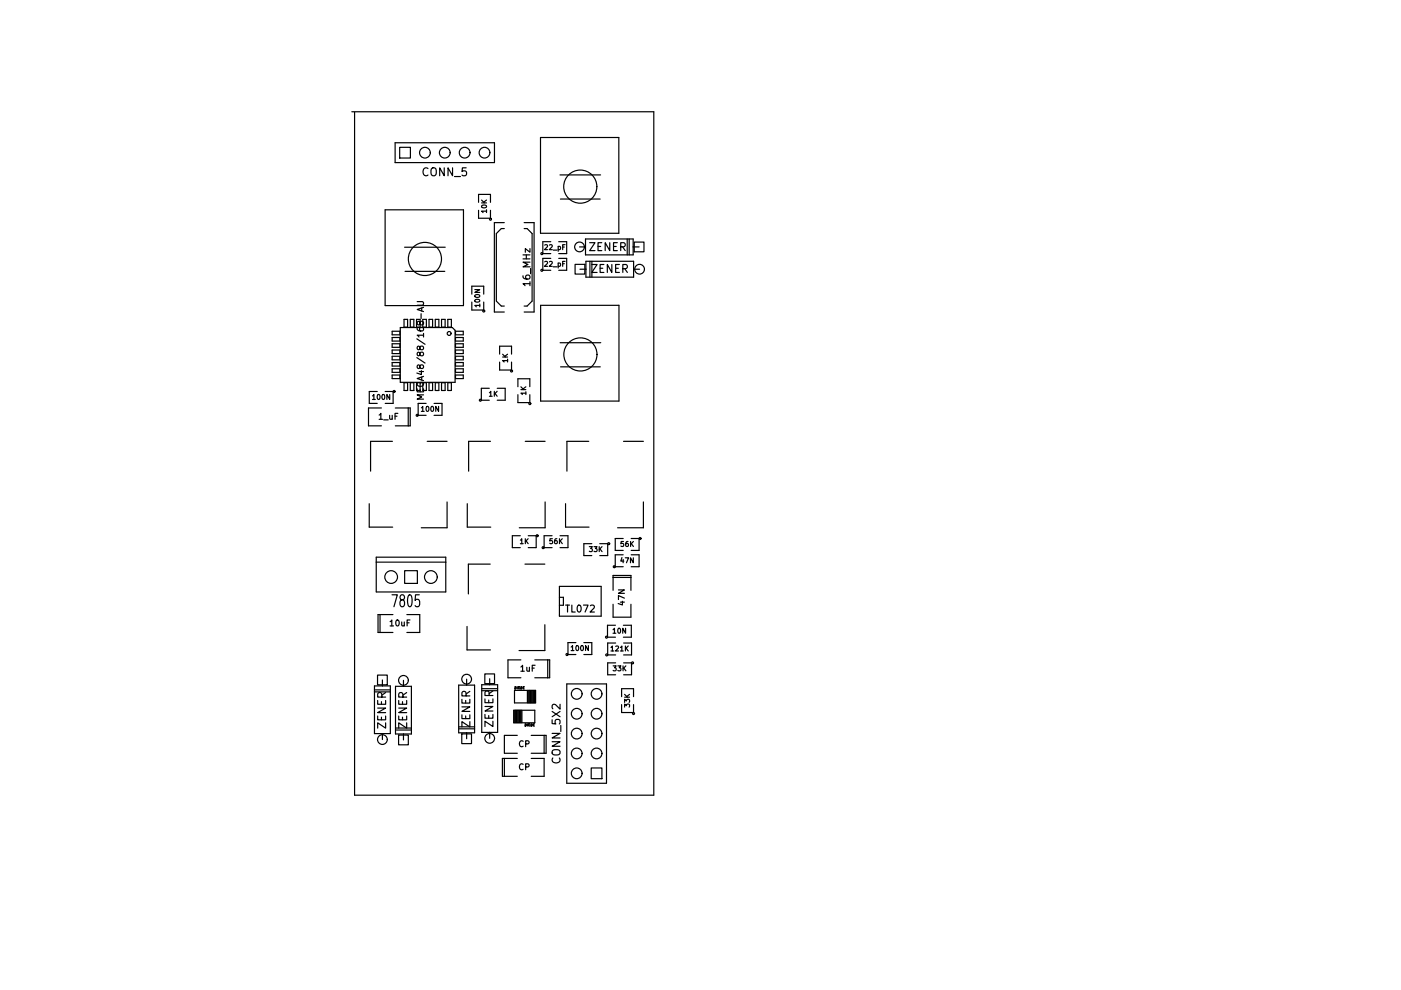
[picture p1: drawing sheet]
<svg xmlns="http://www.w3.org/2000/svg" width="297mm" height="210mm" viewBox="0 0 297 210" stroke-linecap="round" stroke-linejoin="round" font-family="sans-serif">
<g fill="none" stroke="#000" stroke-width=".25">
<path d="M74.6 23.7h64v144.9h-63.4v-144.8M83.8 30.3h21v4.2h-21zM84.7 31.2h2.3v2.3h-2.3zM90.7 35.7a.68 .68 0 0 0-.8 0 .68 .68 0 0 0-.2 .8 .63 .63 0 0 0 .3 .7 .63 .63 0 0 0 .7-.1M91.5 35.8a.57 .57 0 0 1 .6-.2 .57 .57 0 0 1 .4 .5v.6a.56 .56 0 0 1-.6 .6 .56 .56 0 0 1-.5-.6zM94.2 35.6v1.7l-1-1.7v1.7M96 35.6v1.7l-1-1.7v1.7M96.3 37.4h1.3M98.8 35.6h-.8v.8l.2-.2 .6 .1 .1 .2-.1 .6-.2 .2-.6-.2M114.6 29.2h16.6v20.3h-16.6zM118.7 37.1h8.6M81.7 44.5h16.6v20.3h-16.6z"/>
<path d="M85.8 52.4h8.6M85.9 57.5h8.4M101.5 42.9v-1.7h2.5v1.7M101.5 44.6v1.7h2.5v-1.7M102.1 43h1.1M102.1 42.4l.6 .6M102.2 43.6a.56 .56 0 0 1 1 .2 .53 .53 0 0 1-.6 .3 .53 .53 0 0 1-.4-.5zM103.2 44.8h-1.1l.3 .3M103.2 44.5v.6M103.2 42.4l-.6 .5M106.9 48.5h-.6l-1.1 1v14.3l1.1 1.1h.6M106.9 47.2h-2.1v19h2.1"/>
<path d="M110.9 58.5l.1 .4a1.01 1.01 0 0 0 1.4 0l-.2-.5-.5-.1-.3 .3v.3l.3 .3M110.9 54h1.5M110.9 54.9h1.5M111.1 48.5h.7l1 1v14.3l-1 1.1h-.7M111.1 47.2h2.1v19h-2.1M111.6 54v.9M112.4 55.6h-1.5l1 .5-1 .5h1.5M112.4 52.7v.8l-1-.8v.8M112.4 59.7v.9M112.5 56.9v1.1M115.1 53.8h1.7M115.1 57.3h1.7"/>
<path d="M115.5 52l.4-.1 .2 .3-.7 .7h.7M115.5 55.5l.4-.1 .2 .3-.7 .8h.7M116.5 52l.4-.1 .2 .3-.7 .7h.7M116.5 55.5l.4-.1 .2 .3-.7 .8h.7M116.8 51.2h-1.7v2.6M116.8 54.8h-1.7v2.5M117.3 53h.8M117.3 56.6h.8M118.3 52.3l.3-.1 .2 .2-.1 .5h-.4M118.3 55.8h.3l.2 .2-.1 .4h-.4M118.3 52.2v1.1M118.3 55.8v1"/>
<path d="M118.5 51.2h1.6v2.6h-1.6M118.5 54.8h1.6v2.5h-1.6M118.8 42.2h8.4M119.3 52.4h.3M119.3 55.9h.3M119.8 51.9h-.5v1M119.8 55.4h-.5v1.1M121.9 56.1h2.1v2h-2.1zM122.9 52.4h1.2M123 57.1h1.2M124.1 50.7h10.1v3.3h-10.1zM124.2 55.4h10.1v3.4h-10.1z"/>
<path d="M125 51.5h1.1l-1.1 1.6h1.1M125.1 55.4v3.4M125.5 56.1h1.1l-1.1 1.7h1.1M125.5 55.4v3.4M126.8 52.3h.6M127.2 56.9h.6M127.6 51.5h-.8v1.6h.8M128 56.1h-.8v1.7h.8M129.3 51.5v1.6l-1-1.6v1.6M129.7 56.1v1.7l-.9-1.7v1.7M130.1 52.3h.5M130.5 56.9h.6"/>
<path d="M130.9 51.5h-.8v1.6h.8M131.3 56.1h-.8v1.7h.8M131.6 52.3h.8l.2-.3-.1-.4-.3-.1h-.6v1.6M132 52.3l.6 .8M132 57l.9-.1 .1-.3-.1-.4-.2-.1h-.7v1.7M132.4 57l.6 .8M133 50.7v3.3M133.4 50.7v3.3M134.2 52.4h1.3M134.3 57.1h1.3M134.5 51.3h2v2.1h-2zM83.1 70.2h1.7v.8h-1.7z"/>
<path d="M83.1 71.6h1.7v.7h-1.7zM83.1 72.9h1.7v.7h-1.7zM83.1 74.2h1.7v.8h-1.7zM83.1 75.5h1.7v.8h-1.7zM83.1 76.9h1.7v.7h-1.7zM83.1 78.2h1.7v.7h-1.7zM83.1 79.5h1.7v.8h-1.7zM84.9 69.4h11l.6 .6v11.1h-11.6zM85.7 67.7h.7v1.7h-.7zM87 67.7h.7v1.7h-.7zM88.3 67.7h.8v1.7h-.8zM88.4 75.8l1.7 1.2"/>
<path d="M88.4 71.8l1.7 1.2M88.4 69.5l.1 .4 .3 .2 .7 .1 .3-.3-.1-.4-.5-.1-.2 .1v.4l.2 .3M88.4 63.9h1.1l.3 .3v.3l-.3 .2h-1.1M88.9 78.8h.9M89 77.6l.3-.2h.2l.3 .2-.1 .4-.4 .1-.2-.1-.2-.6-.4 .1 .1 .6h.2l.2-.2M89 74.9l.3-.2h.2l.3 .2-.1 .4-.4 .1-.2-.1-.2-.6-.4 .1 .1 .6h.2l.2-.2M89 73.6l.3-.2h.2l.3 .2-.1 .4-.4 .2-.2-.2-.2-.6-.4 .1 .1 .6 .2 .1 .2-.3M89 68.4l.3-.3h.2l.3 .3-.1 .4-.4 .1-.2-.1-.2-.6h-.4l.1 .6 .2 .1 .2-.3M89.3 66.5v1M89.3 78.6v.8l-.9-.3M89.4 65.3v.6M89.4 79.9v.7"/>
<path d="M89.6 67.7h.8v1.7h-.8zM89.8 79.8l-1.4 .5 1.4 .4M89.8 71.1h-1.4l.4 .4M89.8 65.2l-1.4 .4 1.4 .5M89.8 70.7v.8M91 67.7h.7v1.7h-.7zM92.3 67.7h.7v1.7h-.7zM93.6 67.7h.8v1.7h-.8zM94.9 67.7h.8v1.7h-.8zM96.6 70.2h1.6v.8h-1.6zM96.6 71.6h1.6v.7h-1.6zM96.6 72.9h1.6v.7h-1.6z"/>
<path d="M96.6 74.2h1.6v.8h-1.6zM96.6 75.5h1.6v.8h-1.6zM96.6 76.9h1.6v.7h-1.6zM96.6 78.2h1.6v.7h-1.6zM96.6 79.5h1.6v.8h-1.6zM100 62.4v-1.7h2.6v1.7M100 64v1.7h2.6v-1.7M100.7 61.4h1l-1 .6h1M100.7 63.6a.51 .51 0 0 1 .6-.2 .51 .51 0 0 1 .4 .5 .51 .51 0 0 1-.6 .2 .51 .51 0 0 1-.4-.5zM100.8 62.6a.56 .56 0 0 1 .9 .2 .53 .53 0 0 1-.6 .3 .53 .53 0 0 1-.4-.5zM101.7 64.8h-1l.3 .3M101.7 64.5v.6"/>
<path d="M105.9 75.1v-1.7h2.6v1.7M105.9 76.8v1.7h2.6v-1.7M106.6 75.7h1M106.6 75.1l.6 .6M107.6 76.5h-1l.3 .3M107.6 76.2v.6M107.6 75.1l-.6 .5M112.4 60.1h-1.5l.4 .5M114.6 64.7h16.6v20.3h-16.6zM118.7 72.7h8.7M118.8 77.8h8.5M79 83.9l.3-.3v1.1"/>
<path d="M79 84.7h.6M80 83h-1.7v2.5h1.7M80.1 83.7l.1-.1a.51 .51 0 0 1 .4 .6 .51 .51 0 0 1-.5 .4l-.1-.3zM80.4 88l.3-.4v1.3M80.4 88.9h.7M80.9 86.5h-2.8v3.8h2.8M81.1 83.7l.1-.1a.51 .51 0 0 1 .4 .6 .51 .51 0 0 1-.5 .4l-.1-.3zM81.4 89h.9M81.7 83h1.7v2.5h-1.7M82.6 88.1l.1 .7h.5M82.6 83.6v1.1l-.6-1.1v1.1M83.2 88.1v.8"/>
<path d="M83.2 93.6h-4.6v6.3M83.8 88.2h.4M83.8 86.5h3.2v3.8h-3.2M84.4 87.6h-.6v1.3M85.7 81.2h.7v1.6h-.7zM86.6 86.5v3.8M87 81.2h.7v1.6h-.7zM88.3 81.2h.8v1.6h-.8zM88.4 82.4v.7h1.4v-.7M88.5 81.2a.61 .61 0 0 0 .6 .7 .61 .61 0 0 0 .6-.8h-.5v.2M88.7 88.1h1.6M89.1 82.6v.5"/>
<path d="M89.3 86.5l.3-.3v1M89.3 87.2h.6M89.6 81.2h.8v1.6h-.8zM89.8 83.7h-1.4l1 .5-1 .4h1.4M90.3 85.5h-1.6v2.6M90.4 86.3l.2-.1a.51 .51 0 0 1 .4 .5 .51 .51 0 0 1-.5 .5l-.2-.4zM90.6 93.6h4.2M91 81.2h.7v1.6h-.7zM91.4 86.3l.2-.1a.51 .51 0 0 1 .4 .5 .51 .51 0 0 1-.5 .5l-.2-.4zM92 85.5h1.7v2.6h-1.7M92.3 81.2h.7v1.6h-.7zM93 86.2v1l-.6-1v1"/>
<path d="M93.6 81.2h.8v1.6h-.8zM94.9 81.2h.8v1.6h-.8zM102.1 84.9h1.6M103.7 82.3h-1.6v2.6M103.8 83.3l.3-.3v1M103.8 84h.6M104 93.6h-4.6v6.3M104.8 83v1M105 83.4l.4 .6M105.4 83l-.6 .6M105.4 82.3h1.7v2.6h-1.7M109.8 82v-1.7h2.5v1.7"/>
<path d="M109.8 83.7v1.7h2.5v-1.7M110.4 82.6h1.1M110.4 82l.6 .6M111.4 93.6h4.2M111.5 83.4h-1.1l.3 .3M111.5 83.1v.6M111.5 82l-.6 .5M124.8 93.6h-4.6v6.3M132.2 93.6h4.2M78.3 106.8v5h5M79.8 118.1h14.7v7.4h-14.7zM79.8 119.2h14.7"/>
<path d="M94.8 106.4v5.5h-5.5M99.1 106.8v5h4.9M103.9 119.6h-4.6v6.3M110.3 113.6h-1.7v2.5h1.7M110.3 114.5l.3-.3v1.1M110.3 115.3h.6M111.3 119.6h4.2M111.4 114.2v1.1M111.5 114.7l.5 .6M112 114.2l-.6 .6M112 113.6h1.7v2.5h-1.7M115.4 116.1h1.6"/>
<path d="M115.6 106.4v5.5h-5.5M117 113.6h-1.6v2.5M117.1 114.2h-.5v.5h.5v.5h-.5M118.1 114.2l-.5 .3v.6l.2 .2 .3-.1v-.5l-.3-.1-.2 .2M118.6 114.2v1.1M118.7 113.6h1.7v2.5h-1.7M118.8 114.7l.4 .6M119.2 114.2l-.6 .6M119.9 106.8v5h5M124.9 115.9h.7l-.4 .4 .3 .1v.5h-.6M125.5 115.3h-1.7v2.5h1.7M125.9 115.9h.7l-.4 .4 .3 .1v.5h-.6"/>
<path d="M127 115.9v1.1M127.2 115.3h1.6v2.5h-1.6M127.2 116.4l.4 .6M127.6 115.9l-.6 .6M131.9 118.2l-.3 .8h.7M132.1 118.6v.7M132.1 114.2h-1.7v2.5h1.7M132.1 117.6h-1.7v2.6M132.2 114.8h-.5l-.1 .5h.5l.1 .5h-.6M132.6 118.3h.7l-.5 1M133.1 114.8l-.4 .3-.1 .6 .2 .2 .4-.1-.1-.5-.3-.1-.2 .2M133.7 114.8v1.1"/>
<path d="M133.8 114.2h1.7v2.5h-1.7M133.8 117.6h1.7v2.6h-1.7M133.8 115.3l.5 .6M134.3 118.3v1l-.6-1v1M134.3 114.8l-.6 .6M136.4 106.4v5.5h-5.5M80.6 130.3v3.8M82.7 131.8l.4-.4v1.3M82.7 132.7h.7M83.1 126.1h1.1l-.7 2.5M83.3 130.3h-3.2v3.8h3.2M84.1 131.5l.1-.1a.67 .67 0 0 1 .5 .7 .67 .67 0 0 1-.5 .6 .83 .83 0 0 1-.1-1.2z"/>
<path d="M85.1 127.2a.56 .56 0 0 1-.3-.9 .56 .56 0 0 1 .9 0 .56 .56 0 0 1-.3 .9h-.3l-.3 .5 .1 .7 .2 .2h.3l.4-.4-.1-.8-.3-.2M85.2 131.9v.8l.5-.1M85.7 131.9v.8M85.8 121h2.7v2.7h-2.7zM86.3 130.3h2.7v3.8h-2.7M86.3 132.1h.4M86.6 126.2l.4-.1a2.11 2.11 0 0 1 0 2.5h-.2a2.28 2.28 0 0 1-.2-2.4zM86.9 131.4h-.6v1.3M88.9 126.1h-.8l-.1 1.2 .3-.2 .5 .1 .2 .4-.1 .8-.2 .2h-.4l-.3-.2M99 132.8v5h5M110.4 139.9h-2.7v3.8h2.7M113.4 139.9h3.1v3.8h-3.1"/>
<path d="M115.5 132.5v5.4h-5.5M116.1 139.9v3.8M118.6 124.3h8.9v6.3h-8.9zM118.6 126.6h.9v1.7h-.9M119.9 128.3h.9M120.3 128.3v1.5M120.4 138.8h1.7M121.1 137.2l.3-.3v1M121.1 137.9h.6M121.2 128.3v1.5h.7M122.1 136.2h-1.7v2.6M122.2 137l.1-.1a.51 .51 0 0 1 .4 .5 .51 .51 0 0 1-.5 .5l-.1-.4z"/>
<path d="M122.5 128.4l.2-.1a.79 .79 0 0 1 .5 .7 .79 .79 0 0 1-.5 .8l-.3-.6zM123.2 137l.1-.1a.51 .51 0 0 1 .4 .5 .51 .51 0 0 1-.5 .5l-.1-.4zM123.7 128.3h1l-.6 1.5M123.8 136.2h1.7v2.6h-1.7M124.7 136.9v1l-.6-1v1M125.2 128.4l.5-.1 .3 .4-.9 1.1h.9M128.8 135.1h1.7M128.8 138.9h1.7M129.5 137.3l.3-.3v1M129.5 138h.6M130 133.5l.3-.3v1.1M130 134.3h.6"/>
<path d="M130 125.2v-3.2h3.8v3.2M130 128.1v2.8h3.8v-2.8M130 122.4h3.8M130.4 120.2h1.7M130.5 132.6h-1.7v2.5M130.5 136.3h-1.7v2.6M130.5 137.1l.4-.1 .2 .3-.6 .7h.6M131.1 133.3l.1-.1a.51 .51 0 0 1 .4 .5 .51 .51 0 0 1-.5 .5l-.1-.3zM131.1 125.1h1.3l-1.3 .7h1.3M131.5 127.7h.9M131.5 137.3l.3-.3v1M131.5 138h.6"/>
<path d="M132 127.5v.8l-.9-.3M132.2 132.6h1.7v2.5h-1.7M132.2 136.3h1.7v2.6h-1.7M132.4 126.8l-1.3-.5v.8M132.6 137v1M132.6 133.2v1.1l-.6-1.1v1.1M132.7 137.4l.5 .6M133.2 137l-.6 .6M79.4 145.4h3.4v10.1h-3.4zM79.4 146.3h3.4M79.4 146.7h3.4M80 143.1h2.1v2.1h-2.1z"/>
<path d="M80.1 151.8v.8h1.7v-.8M80.1 150.1h1.7l-1.7 1h1.7M80.1 148.5v.8h1.7v-.8M80.9 148.8v.5M80.9 152.1v.5M81 147.8l-.1-.8-.3-.2-.4 .1-.1 .3v.6h1.7M81.1 144.2v1.2M81.1 155.5v1.3M81.8 153.3v1.1l-1.7-1.1v1.1M81.8 146.8l-.8 .6M83.9 145.5h3.3v10.1h-3.3zM83.9 154.8h3.3"/>
<path d="M83.9 154.4h3.3M84.5 155.9h2.1v2h-2.1zM84.5 151.8v.8h1.7v-.8M84.5 150.1h1.7l-1.7 1h1.7M84.5 148.5v.8h1.7v-.8M85.3 148.8v.5M85.3 152.1v.5M85.4 147.8l-.1-.8-.2-.2-.4 .1-.2 .3v.6h1.7M85.5 144.3v1.2M85.5 155.6v1.3M86.2 153.3v1.1l-1.7-1.1v1.1M86.2 146.8l-.8 .6"/>
<path d="M97.3 145.3h3.3v10.1h-3.3zM97.3 154.5h3.3M97.3 154.1h3.3M97.9 155.6h2.1v2.1h-2.1zM97.9 151.6v.8h1.7v-.8M97.9 149.9h1.7l-1.7 .9h1.7M97.9 148.3v.8h1.7v-.8M98.7 148.5v.6M98.7 151.8v.6M98.8 147.5l-.1-.8-.2-.1-.4 .1-.2 .2v.6h1.7M98.9 144v1.3M98.9 155.4v1.2"/>
<path d="M99.6 153v1.1l-1.7-1.1v1.1M99.6 146.6l-.8 .5M102.1 146h3.4M102.1 145.2h3.4v10.1h-3.4zM102.1 146.4h3.4M102.8 142.9h2.1v2h-2.1zM102.8 151.5v.8h1.7v-.8M102.8 149.8h1.7l-1.7 1h1.7M102.8 148.2v.8h1.7v-.8M103.6 148.4v.6M103.6 151.7v.6M103.7 147.5l-.1-.8-.2-.2-.4 .1-.2 .2v.7h1.7"/>
<path d="M103.8 143.9v1.3M103.8 155.3v1.3M104.5 152.9v1.1l-1.7-1.1v1.1M104.5 146.5l-.8 .6M108.9 150.6h4.5v2.6h-4.5zM109 150.7v2.5M109.1 146.4h4.5v2.6h-4.5zM109.2 150.6v2.6M109.2 145.6a.25 .25 0 0 1 .3 .2 .25 .25 0 0 1-.3 .3zM109.3 150.6v2.6M109.5 150.6v2.6M109.7 150.6v2.6"/>
<path d="M109.7 145.6v.5M109.7 155.9h-2.8v3.8h2.8M109.8 150.6v2.6M110 150.6v2.6M110.2 150.6v2.6M110.3 150.6v2.6M110.4 145.6a.25 .25 0 0 1 .3 .2 .25 .25 0 0 1-.3 .3zM110.4 141.4l.4-.3v1.2M110.4 142.3h.8M110.5 150.6v2.6M110.7 150.6v2.6M110.9 157.2a.56 .56 0 0 0-.8 .5 .56 .56 0 0 0 .8 .5"/>
<path d="M110.9 145.8h.2M111.2 145.6h-.3v.5h.3M111.3 153.4a.25 .25 0 0 1 .3 .3 .25 .25 0 0 1-.3 .2zM111.4 157.7h.7v-.5l-.7-.1v1.2M111.7 141.5l.1 .8 .4-.1M111.8 146.4v2.6M111.8 153.4v.5M112 146.4v2.6M112.2 146.4v2.6M112.2 141.5v.8M112.3 146.4v2.6M112.5 146.4v2.6"/>
<path d="M112.6 153.4a.25 .25 0 0 1 .3 .3 .25 .25 0 0 1-.3 .2zM112.6 155.9h3.2v3.8h-3.2M112.6 146.4v2.6M112.8 146.4v2.6M112.8 141.7h.5M113 146.4v2.6M113.1 153.7h.2M113.1 146.4v2.6M113.3 146.4v2.6M113.3 153.4h-.2v.5h.2M113.4 141.1h-.6v1.2M113.5 146.4v2.5"/>
<path d="M115.4 155.9v3.8M117.1 157.3h1.6l-1.6 .9h1.6M117.1 155.5h1.6l-1.6 1h1.6M117.1 152.6v.8l.8 .1-.2-.2 .1-.6 .2-.2 .6 .1 .1 .2-.1 .7M117.1 150.8l1.6 1.2M117.1 159.2a1.08 1.08 0 0 1 1.6 .1 .56 .56 0 0 1-.5 .8h-.6a.56 .56 0 0 1-.5-.3 .56 .56 0 0 1 0-.6zM118.7 149.3v1.1l-1.2-1.1-.3 .1-.1 .2 .1 .7M118.7 150.8l-1.6 1.2M118.9 153.8v1.3M120.2 145h8.4v21.1h-8.4zM130 141.2h.6l-.3 .4 .3 .1v.4h-.6M130.5 140.5h-1.7v2.6h1.7"/>
<path d="M131 141.2h.6l-.3 .4 .3 .1v.4h-.6M131.8 147.7v-1.7h2.5v1.7M131.8 149.4v1.7h2.5v-1.7M132.1 141.2v1M132.2 140.5h1.7v2.6h-1.7M132.2 141.6l.5 .6M132.4 149.9v-.6l.4 .3 .1-.3h.5v.6M132.4 148.9v-.6l.4 .3 .1-.3h.5v.6M132.4 147.8h1.1M132.4 147.2l.6 .6M132.7 141.2l-.6 .6M133.5 147.2l-.6 .5"/>
<path d="M106.9 160.8v3.8M109.7 160.8h-3.2v3.8h3.2M110.9 162.1a.56 .56 0 0 0-.8 .5 .56 .56 0 0 0 .8 .5M111.4 162.6l.7-.1v-.4l-.7-.2v1.3M112.6 160.8h2.8v3.8h-2.8M117.2 160.7a.68 .68 0 0 0 0 .8 .68 .68 0 0 0 .8 .3 .63 .63 0 0 0 .7-.4 .63 .63 0 0 0-.1-.7M125.3 162.8h2.3v2.3h-2.3z"/>
<circle cx="90.1" cy="32.4" r="1.14"/>
<circle cx="94.3" cy="32.4" r="1.14"/>
<circle cx="98.5" cy="32.4" r="1.14"/>
<circle cx="102.7" cy="32.4" r="1.14"/>
<circle cx="123" cy="39.6" r="3.5"/>
<circle cx="90.1" cy="54.9" r="3.5"/>
<circle cx="104" cy="46.5" r=".21"/>
<circle cx="114.9" cy="53.8" r=".21"/>
<circle cx="114.9" cy="57.3" r=".21"/>
<circle cx="122.9" cy="52.4" r="1.03"/>
<circle cx="135.6" cy="57.1" r="1.03"/>
<circle cx="95.2" cy="70.7" r=".41"/>
<circle cx="102.6" cy="65.9" r=".21"/>
<circle cx="108.5" cy="78.7" r=".21"/>
<circle cx="123.1" cy="75.1" r="3.5"/>
<circle cx="83.6" cy="83" r=".21"/>
<circle cx="88.4" cy="88.1" r=".21"/>
<circle cx="101.8" cy="84.9" r=".21"/>
<circle cx="112.3" cy="85.6" r=".21"/>
<circle cx="113.9" cy="113.6" r=".21"/>
<circle cx="115.2" cy="116.1" r=".21"/>
<circle cx="129.1" cy="115.3" r=".21"/>
<circle cx="135.7" cy="114.2" r=".21"/>
<circle cx="82.9" cy="122.3" r="1.35"/>
<circle cx="91.4" cy="122.3" r="1.35"/>
<circle cx="120.2" cy="138.8" r=".21"/>
<circle cx="128.6" cy="135.1" r=".21"/>
<circle cx="128.6" cy="138.9" r=".21"/>
<circle cx="130.2" cy="120.2" r=".21"/>
<circle cx="81.1" cy="156.8" r="1.03"/>
<circle cx="85.5" cy="144.3" r="1.03"/>
<circle cx="98.9" cy="144" r="1.03"/>
<circle cx="103.8" cy="156.6" r="1.03"/>
<circle cx="110" cy="145.8" r=".24"/>
<circle cx="112.2" cy="153.7" r=".24"/>
<circle cx="122.3" cy="155.5" r="1.14"/>
<circle cx="122.3" cy="147.1" r="1.14"/>
<circle cx="122.3" cy="151.3" r="1.14"/>
<circle cx="122.3" cy="159.8" r="1.14"/>
<circle cx="126.5" cy="155.5" r="1.14"/>
<circle cx="126.5" cy="147.1" r="1.14"/>
<circle cx="126.5" cy="151.3" r="1.14"/>
<circle cx="126.5" cy="159.8" r="1.14"/>
<circle cx="134.1" cy="140.5" r=".21"/>
<circle cx="134.3" cy="151.3" r=".21"/>
<circle cx="122.3" cy="164" r="1.14"/>
</g>
</svg>
